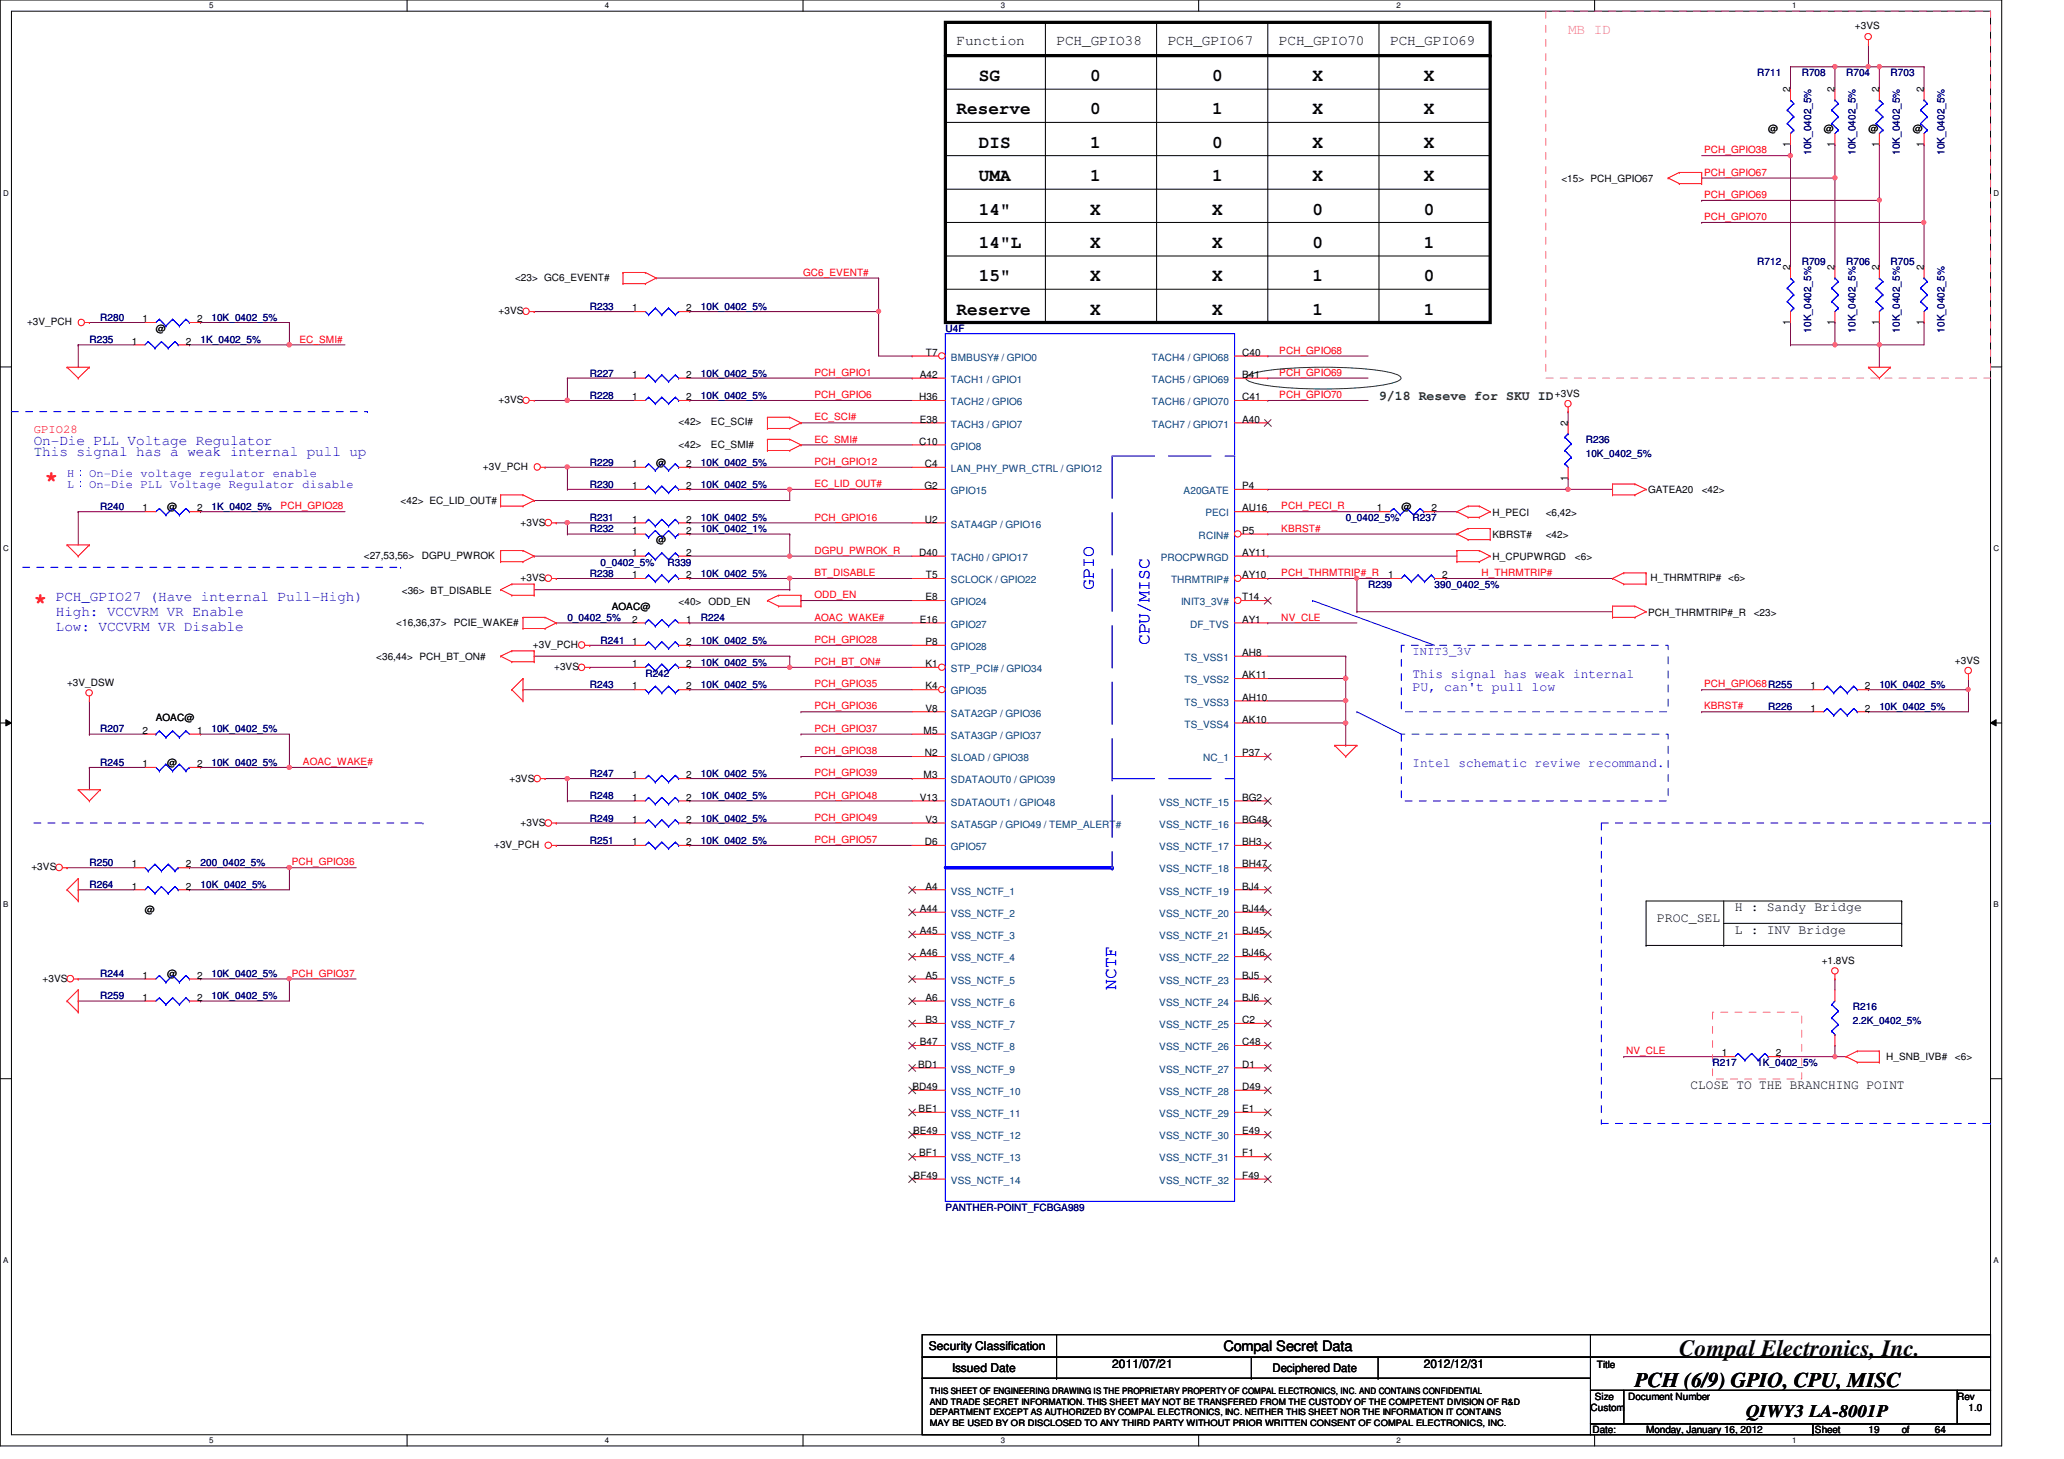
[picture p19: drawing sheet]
<svg xmlns="http://www.w3.org/2000/svg" width="297mm" height="210mm" viewBox="0 0 297 210" stroke-linecap="round" stroke-linejoin="round" font-family="sans-serif">
<defs><g id="words">
<text font-size="3.3" x="241.7" y="195.1">Compal Electronics, Inc.</text>
<g font-size="3.2" fill="#f00">
<text x="6.4" y="69.8">*</text>
<text x="4.9" y="87.5">*</text>
</g>
<text font-size="3" x="235.3" y="199.6">PCH (6/9) GPIO, CPU, MISC</text>
<g font-size="2.5">
<text x="140.9" y="11.7">SG</text>
<text x="156.9" y="11.7">0</text>
<text x="174.5" y="11.7">0</text>
<text x="188.9" y="11.7">X</text>
<text x="204.9" y="11.7">X</text>
<text x="137.7" y="16.5">Reserve</text>
<text x="156.9" y="16.5">0</text>
<text x="174.5" y="16.5">1</text>
<text x="188.9" y="16.5">X</text>
<text x="204.9" y="16.5">X</text>
<text x="140.9" y="21.3">DIS</text>
<text x="156.9" y="21.3">1</text>
<text x="174.5" y="21.3">0</text>
<text x="188.9" y="21.3">X</text>
<text x="204.9" y="21.3">X</text>
<text x="140.9" y="26.1">UMA</text>
<text x="156.9" y="26.1">1</text>
<text x="174.5" y="26.1">1</text>
<text x="188.9" y="26.1">X</text>
<text x="204.9" y="26.1">X</text>
<text x="140.9" y="30.9">14&quot;</text>
<text x="140.9" y="35.7">14&quot;L</text>
<text x="156.9" y="30.9">X</text>
<text x="156.9" y="35.7">X</text>
<text x="174.5" y="30.9">X</text>
<text x="174.5" y="35.7">X</text>
<text x="188.9" y="30.9">0</text>
<text x="188.9" y="35.7">0</text>
<text x="204.9" y="30.9">0</text>
<text x="204.9" y="35.7">1</text>
<text x="140.9" y="40.5">15&quot;</text>
<text x="156.9" y="40.5">X</text>
<text x="174.5" y="40.5">X</text>
<text x="188.9" y="40.5">1</text>
<text x="204.9" y="40.5">0</text>
<text x="137.7" y="45.3">Reserve</text>
<text x="156.9" y="45.3">X</text>
<text x="174.5" y="45.3">X</text>
<text x="188.9" y="45.3">1</text>
<text x="204.9" y="45.3">1</text>
<text x="251.3" y="203.9">QIWY3 LA-8001P</text>
</g>
<g font-size="2.5" fill="#00f">
<text x="157.4" y="84.8" transform="rotate(-90 157.4 84.8)">GPIO</text>
<text x="165.4" y="92.8" transform="rotate(-90 165.4 92.8)">CPU/MISC</text>
<text x="160.6" y="142.4" transform="rotate(-90 160.6 142.4)">NCTF</text>
</g>
<text font-size="2.1" fill="#f0f" x="225.7" y="4.8">MB ID</text>
<g font-size="2.1">
<text x="137.7" y="6.4">Function</text>
<text x="152.1" y="6.4">PCH_GPIO38</text>
<text x="168.1" y="6.4">PCH_GPIO67</text>
<text x="184.1" y="6.4">PCH_GPIO70</text>
<text x="200.1" y="6.4">PCH_GPIO69</text>
<text x="176.1" y="194.4">Compal Secret Data</text>
</g>
<g font-size="2.1" fill="#00f">
<text x="4.9" y="65.6">This signal has a weak internal pull up</text>
<text x="4.9" y="64">On-Die PLL Voltage Regulator</text>
<text x="8" y="86.4">PCH_GPIO27 (Have internal Pull-High)</text>
<text x="8" y="88.6">High: VCCVRM VR Enable</text>
<text x="8" y="90.8">Low: VCCVRM VR Disable</text>
</g>
<text font-size="1.9" fill="#008000" x="198.5" y="57.6">9/18 Reseve for SKU ID</text>
<g font-size="1.9" fill="#00f">
<text x="203.3" y="97.5">This signal has weak internal</text>
<text x="203.3" y="99.5">PU, can't pull low</text>
<text x="203.3" y="110.3">Intel schematic reviwe recommand.</text>
</g>
<g font-size="1.9">
<text x="249.7" y="131.1">H : Sandy Bridge</text>
<text x="238.5" y="132.7">PROC_SEL</text>
<text x="249.7" y="134.3">L : INV Bridge</text>
<text x="243.3" y="156.7">CLOSE TO THE BRANCHING POINT</text>
</g>
<text font-size="1.7" fill="#f00" x="4.9" y="62.2">GPIO28</text>
<g font-size="1.7" fill="#00f">
<text x="9.6" y="70.2">L：On-Die PLL Voltage Regulator disable</text>
<text x="9.6" y="68.6">H：On-Die voltage regulator enable</text>
<text x="203.3" y="94.2">INIT3_3V</text>
</g>
<g font-size="1.7">
<text x="133.7" y="194.3">Security Classification</text>
<text x="137" y="197.3">Issued Date</text>
<text x="160.1" y="196.8">2011/07/21</text>
<text x="183.1" y="197.4">Deciphered Date</text>
<text x="204.9" y="196.8">2012/12/31</text>
</g>
<g font-size="1.4">
<text x="267" y="4.2">+3VS</text>
<text x="257.6" y="13.3" transform="rotate(-90 257.6 13.3)">2</text>
<text x="264" y="13.3" transform="rotate(-90 264 13.3)">2</text>
<text x="270.4" y="13.3" transform="rotate(-90 270.4 13.3)">2</text>
<text x="276.9" y="13.3" transform="rotate(-90 276.9 13.3)">2</text>
<text x="254.5" y="19">@</text>
<text x="257.6" y="21.1" transform="rotate(-90 257.6 21.1)">1</text>
<text x="262.5" y="19">@</text>
<text x="264" y="21.1" transform="rotate(-90 264 21.1)">1</text>
<text x="268.9" y="19">@</text>
<text x="270.4" y="21.1" transform="rotate(-90 270.4 21.1)">1</text>
<text x="275.3" y="19">@</text>
<text x="276.9" y="21.1" transform="rotate(-90 276.9 21.1)">1</text>
<text x="224.7" y="26.2">&lt;15&gt; PCH_GPIO67</text>
<text x="74.1" y="40.4">&lt;23&gt; GC6_EVENT#</text>
<text x="257.6" y="38.9" transform="rotate(-90 257.6 38.9)">2</text>
<text x="264" y="38.9" transform="rotate(-90 264 38.9)">2</text>
<text x="270.4" y="38.9" transform="rotate(-90 270.4 38.9)">2</text>
<text x="276.9" y="38.9" transform="rotate(-90 276.9 38.9)">2</text>
<text x="3.9" y="46.8">+3V_PCH</text>
<text x="20.5" y="46.4">1</text>
<text x="22.4" y="47.8">@</text>
<text x="28.4" y="46.4">2</text>
<text x="71.8" y="45.2">+3VS</text>
<text x="91" y="44.8">1</text>
<text x="98.8" y="44.8">2</text>
<text x="257.6" y="46.7" transform="rotate(-90 257.6 46.7)">1</text>
<text x="264" y="46.7" transform="rotate(-90 264 46.7)">1</text>
<text x="270.4" y="46.7" transform="rotate(-90 270.4 46.7)">1</text>
<text x="276.9" y="46.7" transform="rotate(-90 276.9 46.7)">1</text>
<text x="19" y="49.6">1</text>
<text x="26.8" y="49.6">2</text>
<text x="133.3" y="51.2">T7</text>
<text x="178.8" y="51.2">C40</text>
<text x="71.8" y="58">+3VS</text>
<text x="91" y="54.4">1</text>
<text x="91" y="57.6">1</text>
<text x="98.8" y="54.4">2</text>
<text x="98.8" y="57.6">2</text>
<text x="132.3" y="57.6">H36</text>
<text x="132.4" y="54.4">A42</text>
<text x="178.8" y="57.6">C41</text>
<text x="178.8" y="54.4">B41</text>
<text x="223.8" y="57.1">+3VS</text>
<text x="97.7" y="61.2">&lt;42&gt;</text>
<text x="97.7" y="64.4">&lt;42&gt;</text>
<text x="102.3" y="61.2">EC_SCI#</text>
<text x="102.3" y="64.4">EC_SMI#</text>
<text x="132.3" y="64">C10</text>
<text x="132.4" y="60.8">E38</text>
<text x="178.8" y="60.8">A40</text>
<text x="225.6" y="61.3" transform="rotate(-90 225.6 61.3)">2</text>
<text x="69.5" y="67.6">+3V_PCH</text>
<text x="91" y="70.4">1</text>
<text x="91" y="67.2">1</text>
<text x="94.4" y="67">@</text>
<text x="98.8" y="70.4">2</text>
<text x="98.8" y="67.2">2</text>
<text x="133.1" y="70.4">G2</text>
<text x="133.1" y="67.2">C4</text>
<text x="178.8" y="70.4">P4</text>
<text x="225.6" y="69.1" transform="rotate(-90 225.6 69.1)">1</text>
<text x="237.2" y="71">GATEA20</text>
<text x="244.9" y="71">&lt;42&gt;</text>
<text x="20.5" y="73.6">1</text>
<text x="24" y="73.4">@</text>
<text x="28.4" y="73.6">2</text>
<text x="57.7" y="72.6">&lt;42&gt; EC_LID_OUT#</text>
<text x="74.9" y="75.6">+3VS</text>
<text x="91" y="76.8">1</text>
<text x="91" y="75.2">1</text>
<text x="98.8" y="76.8">2</text>
<text x="98.8" y="75.2">2</text>
<text x="133.1" y="75.2">U2</text>
<text x="178.8" y="76.8">P5</text>
<text x="178.8" y="73.6">AU16</text>
<text x="198.2" y="73.6">1</text>
<text x="201.7" y="73.4">@</text>
<text x="206" y="73.6">2</text>
<text x="214.8" y="74.2">H_PECI</text>
<text x="214.8" y="77.4">KBRST#</text>
<text x="222.5" y="74.2">&lt;6,42&gt;</text>
<text x="222.5" y="77.4">&lt;42&gt;</text>
<text x="52.4" y="80.4">&lt;27,53,56&gt;</text>
<text x="60.7" y="80.4">DGPU_PWROK</text>
<text x="74.9" y="83.6">+3VS</text>
<text x="91" y="83.2">1</text>
<text x="91" y="80">1</text>
<text x="94.4" y="78.2">@</text>
<text x="98.8" y="83.2">2</text>
<text x="98.8" y="80">2</text>
<text x="132.3" y="80">D40</text>
<text x="133.3" y="83.2">T5</text>
<text x="178.8" y="80">AY11</text>
<text x="178.8" y="83.2">AY10</text>
<text x="199.8" y="83.2">1</text>
<text x="207.6" y="83.2">2</text>
<text x="214.8" y="80.6">H_CPUPWRGD</text>
<text x="226.6" y="80.6">&lt;6&gt;</text>
<text x="237.5" y="83.6">H_THRMTRIP# &lt;6&gt;</text>
<text x="57.8" y="85.4">&lt;36&gt; BT_DISABLE</text>
<text x="88" y="87.8">AOAC@</text>
<text x="91" y="89.6">2</text>
<text x="97.7" y="87">&lt;40&gt;</text>
<text x="98.8" y="89.6">1</text>
<text x="102" y="87">ODD_EN</text>
<text x="132.4" y="89.6">E16</text>
<text x="133.2" y="86.4">E8</text>
<text x="178.8" y="86.4">T14</text>
<text x="178.8" y="89.6">AY1</text>
<text x="237.2" y="88.6">PCH_THRMTRIP#_R</text>
<text x="252.4" y="88.6">&lt;23&gt;</text>
<text x="54.1" y="95">&lt;36,44&gt; PCH_BT_ON#</text>
<text x="57" y="90">&lt;16,36,37&gt;</text>
<text x="65.3" y="90">PCIE_WAKE#</text>
<text x="76.7" y="93.2">+3V_PCH</text>
<text x="91" y="96">1</text>
<text x="91" y="92.8">1</text>
<text x="98.8" y="96">2</text>
<text x="98.8" y="92.8">2</text>
<text x="133.2" y="92.8">P8</text>
<text x="133.2" y="96">K1</text>
<text x="178.8" y="94.4">AH8</text>
<text x="281.3" y="95.5">+3VS</text>
<text x="9.6" y="98.6">+3V_DSW</text>
<text x="79.8" y="96.4">+3VS</text>
<text x="91" y="99.2">1</text>
<text x="98.8" y="99.2">2</text>
<text x="133.2" y="99.2">K4</text>
<text x="178.8" y="100.8">AH10</text>
<text x="178.8" y="97.6">AK11</text>
<text x="260.6" y="99.2">1</text>
<text x="268.4" y="99.2">2</text>
<text x="20.5" y="105.6">2</text>
<text x="22.4" y="103.8">AOAC@</text>
<text x="28.4" y="105.6">1</text>
<text x="132.9" y="105.6">M5</text>
<text x="133.2" y="102.4">V8</text>
<text x="178.8" y="104">AK10</text>
<text x="260.6" y="102.4">1</text>
<text x="268.4" y="102.4">2</text>
<text x="20.5" y="110.4">1</text>
<text x="24" y="110.2">@</text>
<text x="28.4" y="110.4">2</text>
<text x="73.3" y="112.4">+3VS</text>
<text x="91" y="112">1</text>
<text x="98.8" y="112">2</text>
<text x="132.9" y="112">M3</text>
<text x="133.1" y="108.8">N2</text>
<text x="178.8" y="108.8">P37</text>
<text x="74.9" y="118.8">+3VS</text>
<text x="91" y="115.2">1</text>
<text x="91" y="118.4">1</text>
<text x="98.8" y="115.2">2</text>
<text x="98.8" y="118.4">2</text>
<text x="132.4" y="115.2">V13</text>
<text x="133.2" y="118.4">V3</text>
<text x="178.8" y="115.2">BG2</text>
<text x="178.8" y="118.4">BG48</text>
<text x="4.5" y="125.2">+3VS</text>
<text x="19" y="124.8">1</text>
<text x="26.8" y="124.8">2</text>
<text x="71.1" y="122">+3V_PCH</text>
<text x="91" y="121.6">1</text>
<text x="98.8" y="121.6">2</text>
<text x="133.1" y="121.6">D6</text>
<text x="178.8" y="121.6">BH3</text>
<text x="178.8" y="124.8">BH47</text>
<text x="19" y="128">1</text>
<text x="20.9" y="131.3">@</text>
<text x="26.8" y="128">2</text>
<text x="132.4" y="131.2">A44</text>
<text x="133.2" y="128">A4</text>
<text x="178.8" y="128">BJ4</text>
<text x="178.8" y="131.2">BJ44</text>
<text x="132.4" y="134.4">A45</text>
<text x="132.4" y="137.6">A46</text>
<text x="178.8" y="134.4">BJ45</text>
<text x="178.8" y="137.6">BJ46</text>
<text x="6.1" y="141.2">+3VS</text>
<text x="20.5" y="144">1</text>
<text x="20.5" y="140.8">1</text>
<text x="24" y="140.6">@</text>
<text x="28.4" y="144">2</text>
<text x="28.4" y="140.8">2</text>
<text x="133.2" y="140.8">A5</text>
<text x="133.2" y="144">A6</text>
<text x="178.8" y="140.8">BJ5</text>
<text x="178.8" y="144">BJ6</text>
<text x="262.2" y="138.6">+1.8VS</text>
<text x="133.2" y="147.2">B3</text>
<text x="178.8" y="147.2">C2</text>
<text x="132.1" y="153.6">BD1</text>
<text x="132.4" y="150.4">B47</text>
<text x="178.8" y="150.4">C48</text>
<text x="178.8" y="153.6">D1</text>
<text x="247.8" y="152">1</text>
<text x="255.6" y="152">2</text>
<text x="271.4" y="152.4">H_SNB_IVB#</text>
<text x="281.3" y="152.4">&lt;6&gt;</text>
<text x="131.3" y="156.8">BD49</text>
<text x="132.2" y="160">BE1</text>
<text x="178.8" y="156.8">D49</text>
<text x="178.8" y="160">E1</text>
<text x="131.4" y="163.2">BE49</text>
<text x="132.3" y="166.4">BF1</text>
<text x="178.8" y="163.2">E49</text>
<text x="178.8" y="166.4">F1</text>
<text x="131.5" y="169.6">BF49</text>
<text x="178.8" y="169.6">F49</text>
<text x="229.8" y="196.8">Title</text>
<text x="228.9" y="203">Custom</text>
<text x="229.5" y="201.4">Size</text>
<text x="234.3" y="201.4">Document Number</text>
<text x="281.7" y="201.4">Rev</text>
<text x="283.3" y="203">1.0</text>
<text x="229.2" y="206.2">Date:</text>
<text x="236.9" y="206.2">Monday, January 16, 2012</text>
<text x="261.2" y="206.2">Sheet</text>
<text x="268.9" y="206.2">19</text>
<text x="273.7" y="206.2">of</text>
<text x="278.5" y="206.2">64</text>
</g>
<g font-size="1.4" fill="#000080">
<text x="252.9" y="11">R711</text>
<text x="259.3" y="11">R708</text>
<text x="265.7" y="11">R704</text>
<text x="272.1" y="11">R703</text>
<text x="260.6" y="22.3" transform="rotate(-90 260.6 22.3)">10K_0402_5%</text>
<text x="267" y="22.3" transform="rotate(-90 267 22.3)">10K_0402_5%</text>
<text x="273.4" y="22.3" transform="rotate(-90 273.4 22.3)">10K_0402_5%</text>
<text x="279.8" y="22.3" transform="rotate(-90 279.8 22.3)">10K_0402_5%</text>
<text x="252.9" y="38.2">R712</text>
<text x="259.3" y="38.2">R709</text>
<text x="265.7" y="38.2">R706</text>
<text x="272.1" y="38.2">R705</text>
<text x="14.4" y="46.2">R280</text>
<text x="30.4" y="46.2">10K_0402_5%</text>
<text x="84.9" y="44.6">R233</text>
<text x="100.9" y="44.6">10K_0402_5%</text>
<text x="136.1" y="47.8">U4F</text>
<text x="260.6" y="47.8" transform="rotate(-90 260.6 47.8)">10K_0402_5%</text>
<text x="267" y="47.8" transform="rotate(-90 267 47.8)">10K_0402_5%</text>
<text x="273.4" y="47.8" transform="rotate(-90 273.4 47.8)">10K_0402_5%</text>
<text x="279.8" y="47.8" transform="rotate(-90 279.8 47.8)">10K_0402_5%</text>
<text x="12.9" y="49.4">R235</text>
<text x="28.9" y="49.4">1K_0402_5%</text>
<text x="84.9" y="54.2">R227</text>
<text x="84.9" y="57.4">R228</text>
<text x="100.9" y="54.2">10K_0402_5%</text>
<text x="100.9" y="57.4">10K_0402_5%</text>
<text x="228.2" y="63.8">R236</text>
<text x="228.2" y="65.7">10K_0402_5%</text>
<text x="84.9" y="70.2">R230</text>
<text x="84.9" y="67">R229</text>
<text x="100.9" y="70.2">10K_0402_5%</text>
<text x="100.9" y="67">10K_0402_5%</text>
<text x="14.4" y="73.4">R240</text>
<text x="30.4" y="73.4">1K_0402_5%</text>
<text x="84.9" y="76.6">R232</text>
<text x="84.9" y="75">R231</text>
<text x="100.9" y="76.6">10K_0402_1%</text>
<text x="100.9" y="75">10K_0402_5%</text>
<text x="193.7" y="75">0_0402_5%</text>
<text x="203.3" y="75">R237</text>
<text x="84.9" y="83">R238</text>
<text x="86.4" y="81.4">0_0402_5%</text>
<text x="96.1" y="81.4">R339</text>
<text x="100.9" y="83">10K_0402_5%</text>
<text x="81.7" y="89.4">0_0402_5%</text>
<text x="100.9" y="89.4">R224</text>
<text x="196.9" y="84.6">R239</text>
<text x="206.5" y="84.6">390_0402_5%</text>
<text x="86.4" y="92.6">R241</text>
<text x="100.9" y="95.8">10K_0402_5%</text>
<text x="100.9" y="92.6">10K_0402_5%</text>
<text x="84.9" y="99">R243</text>
<text x="92.9" y="97.4">R242</text>
<text x="100.9" y="99">10K_0402_5%</text>
<text x="270.5" y="99">10K_0402_5%</text>
<text x="14.4" y="105.4">R207</text>
<text x="30.4" y="105.4">10K_0402_5%</text>
<text x="254.5" y="102.2">R226</text>
<text x="270.5" y="102.2">10K_0402_5%</text>
<text x="14.4" y="110.2">R245</text>
<text x="30.4" y="110.2">10K_0402_5%</text>
<text x="84.9" y="111.8">R247</text>
<text x="100.9" y="111.8">10K_0402_5%</text>
<text x="84.9" y="115">R248</text>
<text x="84.9" y="118.2">R249</text>
<text x="100.9" y="115">10K_0402_5%</text>
<text x="100.9" y="118.2">10K_0402_5%</text>
<text x="12.9" y="124.6">R250</text>
<text x="28.9" y="124.6">200_0402_5%</text>
<text x="84.9" y="121.4">R251</text>
<text x="100.9" y="121.4">10K_0402_5%</text>
<text x="12.9" y="127.8">R264</text>
<text x="28.9" y="127.8">10K_0402_5%</text>
<text x="14.4" y="143.8">R259</text>
<text x="14.4" y="140.6">R244</text>
<text x="30.4" y="143.8">10K_0402_5%</text>
<text x="30.4" y="140.6">10K_0402_5%</text>
<text x="266.7" y="145.4">R216</text>
<text x="266.7" y="147.3">2.2K_0402_5%</text>
<text x="246.5" y="153.4">R217</text>
<text x="252.9" y="153.4">1K_0402_5%</text>
<text x="136.1" y="174.2">PANTHER-POINT_FCBGA989</text>
</g>
<g font-size="1.4" fill="#f00">
<text x="245.2" y="22.1">PCH_GPIO38</text>
<text x="245.2" y="25.3">PCH_GPIO67</text>
<text x="245.2" y="28.5">PCH_GPIO69</text>
<text x="245.2" y="31.7">PCH_GPIO70</text>
<text x="115.6" y="39.7">GC6_EVENT#</text>
<text x="43.1" y="49.3">EC_SMI#</text>
<text x="184.1" y="50.9">PCH_GPIO68</text>
<text x="117.2" y="57.3">PCH_GPIO6</text>
<text x="117.2" y="54.1">PCH_GPIO1</text>
<text x="184.1" y="57.3">PCH_GPIO70</text>
<text x="184.1" y="54.1">PCH_GPIO69</text>
<text x="117.2" y="60.5">EC_SCI#</text>
<text x="117.2" y="63.7">EC_SMI#</text>
<text x="117.2" y="70.1">EC_LID_OUT#</text>
<text x="117.2" y="66.9">PCH_GPIO12</text>
<text x="40.4" y="73.3">PCH_GPIO28</text>
<text x="117.2" y="74.9">PCH_GPIO16</text>
<text x="184.4" y="73.3">PCH_PECI_R</text>
<text x="184.4" y="76.5">KBRST#</text>
<text x="117.2" y="79.7">DGPU_PWROK_R</text>
<text x="117.2" y="82.9">BT_DISABLE</text>
<text x="184.4" y="82.9">PCH_THRMTRIP#_R</text>
<text x="213.2" y="82.9">H_THRMTRIP#</text>
<text x="117.2" y="86.1">ODD_EN</text>
<text x="117.2" y="89.3">AOAC_WAKE#</text>
<text x="184.4" y="89.3">NV_CLE</text>
<text x="117.2" y="95.7">PCH_BT_ON#</text>
<text x="117.2" y="92.5">PCH_GPIO28</text>
<text x="117.2" y="98.9">PCH_GPIO35</text>
<text x="245.2" y="98.9">PCH_GPIO68R255</text>
<text x="117.2" y="102.1">PCH_GPIO36</text>
<text x="117.2" y="105.3">PCH_GPIO37</text>
<text x="245.2" y="102.1">KBRST#</text>
<text x="43.6" y="110.1">AOAC_WAKE#</text>
<text x="117.2" y="108.5">PCH_GPIO38</text>
<text x="117.2" y="111.7">PCH_GPIO39</text>
<text x="117.2" y="118.1">PCH_GPIO49</text>
<text x="117.2" y="114.9">PCH_GPIO48</text>
<text x="42" y="124.5">PCH_GPIO36</text>
<text x="117.2" y="121.3">PCH_GPIO57</text>
<text x="42" y="140.5">PCH_GPIO37</text>
<text x="234" y="151.7">NV_CLE</text>
</g>
<g font-size="1.4" fill="#004080">
<text x="136.9" y="51.9">BMBUSY# / GPIO0</text>
<text x="165.8" y="51.9">TACH4 / GPIO68</text>
<text x="136.9" y="58.3">TACH2 / GPIO6</text>
<text x="136.9" y="55.1">TACH1 / GPIO1</text>
<text x="165.8" y="58.3">TACH6 / GPIO70</text>
<text x="165.8" y="55.1">TACH5 / GPIO69</text>
<text x="136.9" y="61.5">TACH3 / GPIO7</text>
<text x="136.9" y="64.7">GPIO8</text>
<text x="165.8" y="61.5">TACH7 / GPIO71</text>
<text x="136.9" y="67.9">LAN_PHY_PWR_CTRL / GPIO12</text>
<text x="136.9" y="71.1">GPIO15</text>
<text x="170.3" y="71.1">A20GATE</text>
<text x="136.9" y="75.9">SATA4GP / GPIO16</text>
<text x="172.5" y="77.5">RCIN#</text>
<text x="173.5" y="74.3">PECI</text>
<text x="136.9" y="80.7">TACH0 / GPIO17</text>
<text x="136.9" y="83.9">SCLOCK / GPIO22</text>
<text x="167" y="80.7">PROCPWRGD</text>
<text x="168.5" y="83.9">THRMTRIP#</text>
<text x="136.9" y="87.1">GPIO24</text>
<text x="170" y="87.1">INIT3_3V#</text>
<text x="136.9" y="90.3">GPIO27</text>
<text x="136.9" y="93.5">GPIO28</text>
<text x="170.5" y="95.1">TS_VSS1</text>
<text x="171.3" y="90.3">DF_TVS</text>
<text x="136.9" y="96.7">STP_PCI# / GPIO34</text>
<text x="136.9" y="99.9">GPIO35</text>
<text x="170.5" y="101.5">TS_VSS3</text>
<text x="170.5" y="98.3">TS_VSS2</text>
<text x="136.9" y="106.3">SATA3GP / GPIO37</text>
<text x="136.9" y="103.1">SATA2GP / GPIO36</text>
<text x="170.5" y="104.7">TS_VSS4</text>
<text x="136.9" y="109.5">SLOAD / GPIO38</text>
<text x="136.9" y="112.7">SDATAOUT0 / GPIO39</text>
<text x="173.1" y="109.5">NC_1</text>
<text x="136.9" y="119.1">SATA5GP / GPIO49 / TEMP_ALERT#</text>
<text x="136.9" y="115.9">SDATAOUT1 / GPIO48</text>
<text x="166.8" y="115.9">VSS_NCTF_15</text>
<text x="166.8" y="119.1">VSS_NCTF_16</text>
<text x="136.9" y="122.3">GPIO57</text>
<text x="166.8" y="122.3">VSS_NCTF_17</text>
<text x="166.8" y="125.5">VSS_NCTF_18</text>
<text x="136.9" y="128.7">VSS_NCTF_1</text>
<text x="136.9" y="131.9">VSS_NCTF_2</text>
<text x="166.8" y="128.7">VSS_NCTF_19</text>
<text x="166.8" y="131.9">VSS_NCTF_20</text>
<text x="136.9" y="135.1">VSS_NCTF_3</text>
<text x="166.8" y="135.1">VSS_NCTF_21</text>
<text x="136.9" y="138.3">VSS_NCTF_4</text>
<text x="136.9" y="141.5">VSS_NCTF_5</text>
<text x="166.8" y="138.3">VSS_NCTF_22</text>
<text x="166.8" y="141.5">VSS_NCTF_23</text>
<text x="136.9" y="144.7">VSS_NCTF_6</text>
<text x="136.9" y="147.9">VSS_NCTF_7</text>
<text x="166.8" y="144.7">VSS_NCTF_24</text>
<text x="166.8" y="147.9">VSS_NCTF_25</text>
<text x="136.9" y="151.1">VSS_NCTF_8</text>
<text x="136.9" y="154.3">VSS_NCTF_9</text>
<text x="166.8" y="151.1">VSS_NCTF_26</text>
<text x="166.8" y="154.3">VSS_NCTF_27</text>
<text x="136.9" y="157.5">VSS_NCTF_10</text>
<text x="136.9" y="160.7">VSS_NCTF_11</text>
<text x="166.8" y="157.5">VSS_NCTF_28</text>
<text x="166.8" y="160.7">VSS_NCTF_29</text>
<text x="136.9" y="163.9">VSS_NCTF_12</text>
<text x="136.9" y="167.1">VSS_NCTF_13</text>
<text x="166.8" y="163.9">VSS_NCTF_30</text>
<text x="166.8" y="167.1">VSS_NCTF_31</text>
<text x="136.9" y="170.3">VSS_NCTF_14</text>
<text x="166.8" y="170.3">VSS_NCTF_32</text>
</g>
<g font-size="1.3">
<text x="133.8" y="203.6">DEPARTMENT EXCEPT AS AUTHORIZED BY COMPAL ELECTRONICS, INC. NEITHER THIS SHEET NOR THE INFORMATION IT CONTAINS</text>
<text x="133.8" y="200.6">THIS SHEET OF ENGINEERING DRAWING IS THE PROPRIETARY PROPERTY OF COMPAL ELECTRONICS, INC. AND CONTAINS CONFIDENTIAL</text>
<text x="133.8" y="202.1">AND TRADE SECRET INFORMATION. THIS SHEET MAY NOT BE TRANSFERED FROM THE CUSTODY OF THE COMPETENT DIVISION OF R&amp;D</text>
<text x="133.8" y="205.1">MAY BE USED BY OR DISCLOSED TO ANY THIRD PARTY WITHOUT PRIOR WRITTEN CONSENT OF COMPAL ELECTRONICS, INC.</text>
</g>
<g font-size="1.1">
<text x="30.1" y="1.1">5</text>
<text x="87" y="1.1">4</text>
<text x="144" y="1.1">3</text>
<text x="201" y="1.1">2</text>
<text x="257.9" y="1.1">1</text>
<text x=".5" y="28.2">D</text>
<text x="286.9" y="28.2">D</text>
<text x=".5" y="79.3">C</text>
<text x="286.9" y="79.3">C</text>
<text x=".5" y="130.6">B</text>
<text x="286.9" y="130.6">B</text>
<text x=".5" y="181.7">A</text>
<text x="286.9" y="181.7">A</text>
<text x="30.1" y="207.6">5</text>
<text x="87" y="207.6">4</text>
<text x="144" y="207.6">3</text>
<text x="201" y="207.6">2</text>
<text x="257.9" y="207.6">1</text>
</g>
</g></defs>
<path d="M0 0h288.1v208h-288.1zM1.6 1.6h284.9v204.8h-284.9z" fill="none" stroke="#000" stroke-width=".14"/>
<g fill="#fff">
<path d="M30.1 .2h.6v1.2h-.6z"/>
<path d="M30.1 206.6h.6v1.2h-.6z"/>
</g>
<path d="M58.6 0v1.6M58.6 206.4v1.6" fill="none" stroke="#000" stroke-width=".14"/>
<g fill="#fff">
<path d="M87 .2h.6v1.2h-.6z"/>
<path d="M87 206.6h.6v1.2h-.6z"/>
</g>
<path d="M115.6 0v1.6M115.6 206.4v1.6" fill="none" stroke="#000" stroke-width=".14"/>
<g fill="#fff">
<path d="M144 .2h.6v1.2h-.6z"/>
<path d="M144 206.6h.6v1.2h-.6z"/>
</g>
<path d="M172.5 0v1.6M172.5 206.4v1.6" fill="none" stroke="#000" stroke-width=".14"/>
<g fill="#fff">
<path d="M201 .2h.5v1.2h-.5z"/>
<path d="M201 206.6h.5v1.2h-.5z"/>
</g>
<path d="M229.5 0v1.6M229.5 206.4v1.6" fill="none" stroke="#000" stroke-width=".14"/>
<g fill="#fff">
<path d="M257.9 .2h.6v1.2h-.6z"/>
<path d="M257.9 206.6h.6v1.2h-.6z"/>
<path d="M.5 27.2h.7v1.2h-.7z"/>
<path d="M286.9 27.2h.8v1.2h-.8z"/>
<path d="M.5 78.4h.7v1.1h-.7z"/>
<path d="M286.9 78.4h.8v1.1h-.8z"/>
</g>
<path d="M0 52.8h1.6M286.5 52.8h1.6" fill="none" stroke="#000" stroke-width=".14"/>
<g fill="#fff">
<path d="M.5 129.6h.7v1.2h-.7z"/>
<path d="M286.9 129.6h.7v1.2h-.7z"/>
</g>
<path d="M0 104h1.6M.8 103.5l.8 .5-.8 .4zM286.5 104l.8-.5v.9zM286.5 104h1.6" fill="none" stroke="#000" stroke-width=".14"/>
<path d="M.8 103.5l.8 .5-.8 .4zM286.5 104l.8-.5v.9z" fill="#000"/>
<g fill="#fff">
<path d="M.5 180.8h.7v1.1h-.7z"/>
<path d="M286.9 180.8h.7v1.1h-.7z"/>
</g>
<path d="M0 155.2h1.6M286.5 155.2h1.6" fill="none" stroke="#000" stroke-width=".14"/>
<path d="M11.3 73.6h.1M11.3 73.6v4.8M11.3 73.6h9.6M28.9 73.6h.1M28.9 73.6h20.8M12.9 110.4h.1M12.9 110.4v3.2M12.9 110.4h8M41.7 110.4h.1M41.7 110.4h11.2" fill="none" stroke="#800040" stroke-width=".14"/>
<circle cx="41.6" cy="110.4" r=".31" fill="#f0f"/>
<circle cx="41.6" cy="110.4" r=".31" fill="none" stroke="#f0f" stroke-width=".14"/>
<path d="M11.3 49.6h.1M11.3 49.6v3.2M41.7 49.6h.1M41.7 49.6h8" fill="none" stroke="#800040" stroke-width=".14"/>
<circle cx="41.6" cy="49.6" r=".32" fill="#f0f"/>
<circle cx="41.6" cy="49.6" r=".32" fill="none" stroke="#f0f" stroke-width=".14"/>
<path d="M11.3 49.6h.1M11.3 49.6h8M9.6 124.8h.1M9.6 124.8h9.7M41.7 124.8h.1M41.7 124.8h9.6" fill="none" stroke="#800040" stroke-width=".14"/>
<circle cx="41.6" cy="124.8" r=".31" fill="#f0f"/>
<circle cx="41.6" cy="124.8" r=".31" fill="none" stroke="#f0f" stroke-width=".14"/>
<path d="M264.1 9.6h.1M264.1 9.6h4.8" fill="none" stroke="#800040" stroke-width=".14"/>
<circle cx="268.8" cy="9.6" r=".31" fill="#f0f"/>
<circle cx="268.8" cy="9.6" r=".31" fill="none" stroke="#f0f" stroke-width=".14"/>
<circle cx="264.1" cy="9.6" r=".31" fill="#f0f"/>
<circle cx="264.1" cy="9.6" r=".31" fill="none" stroke="#f0f" stroke-width=".14"/>
<path d="M276.9 9.6h.1M276.9 9.6v3.2M270.5 49.6h.1M270.5 49.6h6.4" fill="none" stroke="#800040" stroke-width=".14"/>
<circle cx="270.5" cy="49.6" r=".31" fill="#f0f"/>
<circle cx="270.5" cy="49.6" r=".31" fill="none" stroke="#f0f" stroke-width=".14"/>
<g fill="none" stroke="#800040" stroke-width=".14">
<path d="M12.9 46.4h.1M12.9 46.4h8M27.3 49.6h.1M28.9 46.4h.1M28.9 46.4h12.8M41.7 46.4h.1M41.7 46.4v3.2h-14.4M78.4 67.2h.1M78.4 67.2h3.3M76.9 84.8h36.8M113.7 84.8h.1M113.7 83.2h.1"/>
<path d="M113.7 96h.1M113.7 83.2v1.6M113.7 96h17.6M182.5 83.2h.1M182.5 83.2h12.8v4.8M195.3 88h.1M195.3 88h36.8M232.1 88h.1M99.3 118.4h.1M99.3 118.4h32M11.3 128h.1M11.3 128h8"/>
<path d="M27.3 128h.1M27.3 124.8h.1M27.3 124.8h14.4M41.7 124.8h.1M41.7 124.8v3.2h-14.4"/>
</g>
<circle cx="113.6" cy="96" r=".31" fill="#f0f"/>
<circle cx="113.6" cy="96" r=".31" fill="none" stroke="#f0f" stroke-width=".14"/>
<g fill="none" stroke="#800040" stroke-width=".14">
<path d="M76.9 57.6h4.8M81.7 57.6h.1M99.3 57.6h.1M99.3 44.8h.1M99.3 57.6h32M99.3 44.8h27.1M126.4 44.8h.1M126.4 44.8v6.4h4.9M131.3 51.2h.1M81.7 70.4h.1M81.7 67.2h.1M81.7 70.4h9.6"/>
<path d="M81.7 67.2v3.2M113.7 76.8h.1M113.7 76.8v3.2M76.9 80h.1M76.9 80h14.4M99.3 83.2h.1M99.3 83.2h14.4M113.7 80h.1M113.7 80h17.6M115.3 86.4h.1M115.3 86.4h16M115.3 102.4h.1"/>
<path d="M115.3 102.4h16"/>
</g>
<circle cx="126.4" cy="44.8" r=".3" fill="#f0f"/>
<circle cx="126.4" cy="44.8" r=".3" fill="none" stroke="#f0f" stroke-width=".14"/>
<path d="M99.3 80h14.4M113.7 80h.1" fill="none" stroke="#800040" stroke-width=".14"/>
<circle cx="113.6" cy="80" r=".31" fill="#f0f"/>
<circle cx="113.6" cy="80" r=".31" fill="none" stroke="#f0f" stroke-width=".14"/>
<path d="M99.3 54.4h32M131.3 54.4h.1M113.7 70.4h.1M113.7 70.4h17.6" fill="none" stroke="#800040" stroke-width=".14"/>
<circle cx="113.6" cy="70.4" r=".31" fill="#f0f"/>
<circle cx="113.6" cy="70.4" r=".31" fill="none" stroke="#f0f" stroke-width=".14"/>
<path d="M80 83.2h.1M80 83.2h11.3M84.9 92.8h.1M84.9 92.8h6.4M193.7 97.6h.1M193.7 94.4v3.2" fill="none" stroke="#800040" stroke-width=".14"/>
<circle cx="193.6" cy="97.6" r=".32" fill="#f0f"/>
<circle cx="193.6" cy="97.6" r=".32" fill="none" stroke="#f0f" stroke-width=".14"/>
<path d="M81.7 115.2h.1M81.7 112h.1M81.7 115.2h9.6M81.7 112v3.2" fill="none" stroke="#800040" stroke-width=".14"/>
<circle cx="81.6" cy="112" r=".31" fill="#f0f"/>
<circle cx="81.6" cy="112" r=".31" fill="none" stroke="#f0f" stroke-width=".14"/>
<path d="M99.3 67.2h.1M99.3 67.2h32M182.5 100.8h11.2M193.7 100.8h.1M193.7 104h.1M193.7 100.8v3.2" fill="none" stroke="#800040" stroke-width=".14"/>
<circle cx="193.7" cy="104" r=".31" fill="#f0f"/>
<circle cx="193.7" cy="104" r=".31" fill="none" stroke="#f0f" stroke-width=".14"/>
<path d="M113.7 83.2h.1M113.7 83.2h17.6M80 121.6h.1M80 121.6h11.3" fill="none" stroke="#800040" stroke-width=".14"/>
<circle cx="113.6" cy="83.2" r=".31" fill="#f0f"/>
<circle cx="113.6" cy="83.2" r=".31" fill="none" stroke="#f0f" stroke-width=".14"/>
<path d="M81.7 75.2h.1M81.7 75.2h9.6M84.9 96h.1M84.9 96h6.4M80 118.4h.1M80 118.4h11.3M193.7 107.2h.1M193.7 104v3.2" fill="none" stroke="#800040" stroke-width=".14"/>
<circle cx="81.6" cy="75.2" r=".31" fill="#f0f"/>
<circle cx="81.6" cy="75.2" r=".31" fill="none" stroke="#f0f" stroke-width=".14"/>
<path d="M81.7 67.2h.1M81.7 67.2h9.6M76.9 94.4h.1M76.9 94.4h36.8M99.3 89.6h.1M99.3 89.6h32M113.7 94.4h.1M113.7 94.4v1.6M115.3 108.8h.1M115.3 108.8h16" fill="none" stroke="#800040" stroke-width=".14"/>
<circle cx="81.6" cy="67.2" r=".31" fill="#f0f"/>
<circle cx="81.6" cy="67.2" r=".31" fill="none" stroke="#f0f" stroke-width=".14"/>
<path d="M99.3 96h.1M99.3 96h14.4M182.5 97.6h11.2M193.7 97.6h.1M193.7 97.6v3.2M81.7 112h.1M81.7 112h9.6M193.7 100.8h.1" fill="none" stroke="#800040" stroke-width=".14"/>
<circle cx="193.7" cy="100.8" r=".31" fill="#f0f"/>
<circle cx="193.7" cy="100.8" r=".31" fill="none" stroke="#f0f" stroke-width=".14"/>
<path d="M81.7 57.6h.1M81.7 57.6h9.6M99.3 115.2h.1M99.3 115.2h32" fill="none" stroke="#800040" stroke-width=".14"/>
<circle cx="81.6" cy="57.6" r=".32" fill="#f0f"/>
<circle cx="81.6" cy="57.6" r=".32" fill="none" stroke="#f0f" stroke-width=".14"/>
<path d="M76.9 44.8h.1M76.9 44.8h14.4M81.7 54.4h.1M81.7 54.4v3.2M81.7 54.4h9.6M182.5 94.4h11.2M193.7 94.4h.1M283.3 99.2h.1M283.3 99.2v3.2M182.5 104h11.2M193.7 104h.1" fill="none" stroke="#800040" stroke-width=".14"/>
<circle cx="283.2" cy="99.2" r=".3" fill="#f0f"/>
<circle cx="283.2" cy="99.2" r=".3" fill="none" stroke="#f0f" stroke-width=".14"/>
<path d="M99.3 75.2h.1M99.3 75.2h32M225.7 70.4h.1M225.7 70.4h6.4M75.3 99.2h.1M75.3 99.2h16" fill="none" stroke="#800040" stroke-width=".14"/>
<circle cx="225.7" cy="70.4" r=".31" fill="#f0f"/>
<circle cx="225.7" cy="70.4" r=".31" fill="none" stroke="#f0f" stroke-width=".14"/>
<path d="M195.3 83.2h.1M195.3 83.2h4.8" fill="none" stroke="#800040" stroke-width=".14"/>
<circle cx="195.2" cy="83.2" r=".3" fill="#f0f"/>
<circle cx="195.2" cy="83.2" r=".3" fill="none" stroke="#f0f" stroke-width=".14"/>
<g fill="none" stroke="#800040" stroke-width=".14">
<path d="M276.9 32h.1M276.9 32v6.4M182.5 51.2h.1M182.5 57.6h.1M182.5 51.2h14.4M182.5 57.6h14.4M225.7 59.2h.1M225.7 59.2v1.6M264.1 46.4h.1M264.1 46.4v3.2M80 75.2h.1M80 75.2h1.7"/>
<path d="M81.7 76.8h.1M81.7 75.2h.1M81.7 76.8h9.6M81.7 75.2v1.6M99.3 76.8h.1M99.3 76.8h14.4M115.3 60.8h.1M115.3 64h.1M115.3 60.8h16M115.3 64h16M182.5 70.4h.1M182.5 73.6h.1"/>
<path d="M182.5 76.8h.1M182.5 73.6h16M182.5 76.8h27.2M206.5 73.6h.1M206.5 73.6h3.2M225.7 68.8h.1M225.7 68.8v1.6h-43.2M99.3 92.8h.1M99.3 99.2h.1M99.3 92.8h32M99.3 99.2h32M182.5 80h.1"/>
<path d="M182.5 80h27.2M208.1 83.2h.1M208.1 83.2h24M99.3 112h32M131.3 112h.1M244.9 102.4h.1M244.9 102.4h16M268.9 102.4h.1M268.9 102.4h14.4M99.3 121.6h.1M99.3 121.6h32"/>
</g>
<circle cx="264.1" cy="49.6" r=".31" fill="#f0f"/>
<circle cx="264.1" cy="49.6" r=".31" fill="none" stroke="#f0f" stroke-width=".14"/>
<path d="M244.9 25.6h.1M244.9 25.6h19.2M264.1 25.6h.1M264.1 25.6v12.8" fill="none" stroke="#800040" stroke-width=".14"/>
<circle cx="264.1" cy="25.6" r=".31" fill="#f0f"/>
<circle cx="264.1" cy="25.6" r=".31" fill="none" stroke="#f0f" stroke-width=".14"/>
<path d="M264.1 9.6h.1M264.1 9.6v3.2M257.7 22.4h.1M257.7 22.4v16" fill="none" stroke="#800040" stroke-width=".14"/>
<circle cx="257.7" cy="22.4" r=".31" fill="#f0f"/>
<circle cx="257.7" cy="22.4" r=".31" fill="none" stroke="#f0f" stroke-width=".14"/>
<g fill="none" stroke="#800040" stroke-width=".14">
<path d="M257.7 9.6h.1M257.7 9.6v3.2M257.7 9.6h6.4M244.9 22.4h12.8M257.7 22.4h.1M257.7 20.8h.1M257.7 20.8v1.6M264.1 20.8h.1M264.1 20.8v4.8M94.4 40h32M126.4 40h.1M126.4 44.8h.1"/>
<path d="M126.4 40v4.8M257.7 46.4h.1M257.7 49.6h.1M257.7 46.4v3.2M257.7 49.6h6.4M182.5 89.6h.1M182.5 89.6h12.8M233.7 152h.1M233.7 152h14.4M264.1 150.4h.1M264.1 152h.1M264.1 150.4v1.6"/>
<path d="M264.1 152h1.6"/>
</g>
<circle cx="264.1" cy="152" r=".3" fill="#f0f"/>
<circle cx="264.1" cy="152" r=".3" fill="none" stroke="#f0f" stroke-width=".14"/>
<g fill="none" stroke="#800040" stroke-width=".14">
<path d="M244.9 32h.1M244.9 32h32M76.9 72h.1M99.3 70.4h.1M99.3 70.4h14.4M113.7 70.4h.1M113.7 70.4v1.6h-36.8M268.9 99.2h.1M283.3 97.6h.1M283.3 97.6v1.6h-14.4M256.1 152h.1M256.1 152h8"/>
<path d="M264.1 140.8h.1M264.1 140.8v1.6"/>
</g>
<circle cx="276.9" cy="32" r=".3" fill="#f0f"/>
<circle cx="276.9" cy="32" r=".3" fill="none" stroke="#f0f" stroke-width=".14"/>
<path d="M268.9 6.4h.1M268.9 6.4v3.2M270.5 9.6h.1M270.5 9.6h6.4M276.9 20.8h.1M276.9 20.8v11.2" fill="none" stroke="#800040" stroke-width=".14"/>
<circle cx="270.5" cy="9.6" r=".31" fill="#f0f"/>
<circle cx="270.5" cy="9.6" r=".31" fill="none" stroke="#f0f" stroke-width=".14"/>
<path d="M276.9 46.4h.1M276.9 46.4v3.2M244.9 99.2h.1M244.9 99.2h16M78.4 112h.1M78.4 112h3.3M41.7 140.8h.1M41.7 140.8h9.6" fill="none" stroke="#800040" stroke-width=".14"/>
<circle cx="41.6" cy="140.8" r=".31" fill="#f0f"/>
<circle cx="41.6" cy="140.8" r=".31" fill="none" stroke="#f0f" stroke-width=".14"/>
<g fill="none" stroke="#800040" stroke-width=".14">
<path d="M244.9 28.8h.1M244.9 28.8h25.6M270.5 28.8h.1M270.5 28.8v9.6M182.5 54.4h.1M182.5 54.4h14.4M264.1 49.6h.1M264.1 49.6h6.4M270.5 49.6h.1M270.5 46.4h.1M270.5 46.4v6.4M80 89.6h.1"/>
<path d="M80 89.6h11.3M12.9 105.6h.1M12.9 105.6h8M12.9 100.8v4.8M28.9 105.6h.1M28.9 110.4h.1M28.9 105.6h12.8v4.8M28.9 110.4h12.8M41.7 110.4h.1M115.3 105.6h.1M115.3 105.6h16M11.3 140.8h.1"/>
<path d="M11.3 144h.1M11.3 140.8h9.6M11.3 144h9.6M28.9 144h.1M28.9 140.8h.1M28.9 140.8h12.8M41.7 140.8h.1M41.7 140.8v3.2h-12.8"/>
</g>
<circle cx="270.5" cy="28.8" r=".3" fill="#f0f"/>
<circle cx="270.5" cy="28.8" r=".3" fill="none" stroke="#f0f" stroke-width=".14"/>
<path d="M268.9 9.6h.1M268.9 9.6h1.6M270.5 9.6h.1M270.5 9.6v3.2M270.5 20.8h.1M270.5 20.8v8" fill="none" stroke="#800040" stroke-width=".14"/>
<g fill="none" stroke="#f00" stroke-width=".14">
<path d="M257.7 12.8v1.6M257.7 19.2v1.6M264.1 12.8v1.6M264.1 19.2v1.6M268.9 6.4h.1M268.9 5.8v.6M270.5 12.8v1.6M270.5 19.2v1.6M276.9 12.8v1.6M276.9 19.2v1.6M89.7 39.2h.1M89.7 39.2h3.2"/>
<path d="M89.7 39.2v1.6M92.9 39.2h.1M92.9 39.2l1.5 .8M240.1 25.6h.1M240.1 25.6l1.6 .8M241.7 24.8h.1M241.7 26.4h.1M241.7 24.8h3.2M241.7 24.8l-1.6 .8M241.7 26.4h3.2M244.9 26.4h.1M244.9 24.8h.1"/>
<path d="M244.9 24.8v1.6M257.7 38.4v1.6M264.1 38.4v1.6M270.5 38.4v1.6M276.9 38.4v1.6M9.6 52.8h.1M9.6 52.8h3.3M9.6 52.8l1.7 1.6M11.3 54.4h.1M12.2 46.4h.7M12.9 52.8h.1M12.9 46.4h.1"/>
<path d="M12.9 52.8l-1.6 1.6M19.3 49.6h1.6M20.9 46.4h1.5M25.7 49.6h1.6M27.3 46.4h1.6M76.2 44.8h.7M76.2 57.6h.7M76.9 44.8h.1M76.9 57.6h.1M89.7 40.8h.1M89.7 40.8h3.2M91.3 44.8h1.6"/>
<path d="M91.3 57.6h1.6M91.3 54.4h1.6M92.9 40.8h.1M94.4 40h.1M94.4 40l-1.5 .8M97.7 44.8h1.6M97.7 57.6h1.6M97.7 54.4h1.6M225.7 59.2h.1M225.7 58.6v.6M257.7 44.8v1.6M264.1 44.8v1.6"/>
<path d="M268.9 52.8h.1M268.9 52.8h3.2M268.9 52.8l1.6 1.6M270.5 54.4h.1M270.5 44.8v1.6M272.1 52.8h.1M272.1 52.8l-1.6 1.6M276.9 44.8v1.6M9.6 78.4h.1M9.6 78.4h3.3M9.6 78.4l1.7 1.6M12.9 78.4h.1"/>
<path d="M12.9 78.4l-1.6 1.6M20.9 73.6h1.5M27.3 73.6h1.6M72 79.2h.1M72 71.2h.1M72 72.8h.1M72 71.2h3.3M72 72.8h3.3M72 79.2h3.3M72 71.2v1.6M72 79.2v1.6M75.3 79.2h.1"/>
<path d="M75.3 71.2h.1M75.3 72.8h.1M75.3 79.2l1.6 .8M75.3 71.2l1.6 .8M76.9 72h.1M76.9 72l-1.6 .8M77.8 67.2h.6M78.4 67.2h.1M79.4 75.2h.6M80 75.2h.1M91.3 67.2h1.6M91.3 75.2h1.6"/>
<path d="M91.3 76.8h1.6M91.3 70.4h1.6M97.7 67.2h1.6M97.7 75.2h1.6M97.7 76.8h1.6M97.7 70.4h1.6M110.4 60h.1M110.4 61.6h.1M110.4 63.2h.1M110.4 64.8h.1M110.4 61.6h3.3M110.4 60h3.3"/>
<path d="M110.4 60v1.6M110.4 63.2v1.6M110.4 64.8h3.3M110.4 63.2h3.3M113.7 61.6h.1M113.7 60h.1M113.7 64.8h.1M113.7 63.2h.1M113.7 60l1.6 .8M113.7 63.2l1.6 .8M115.3 60.8h.1M115.3 64h.1"/>
<path d="M115.3 60.8l-1.6 .8M115.3 64l-1.6 .8M198.5 73.6h1.6M204.9 73.6h1.6M209.7 73.6h.1M209.7 79.2h.1M209.7 76.8h.1M209.7 73.6l1.6 .8M209.7 79.2h3.2M209.7 79.2v1.6M209.7 76.8l1.6 .8M211.3 72.8h.1"/>
<path d="M211.3 74.4h.1M211.3 76h.1M211.3 77.6h.1M211.3 72.8l-1.6 .8M211.3 72.8h1.6M211.3 74.4h1.6M211.3 76l-1.6 .8M211.3 76h3.2M211.3 77.6h3.2M212.9 72.8h.1M212.9 74.4h.1M212.9 79.2h.1"/>
<path d="M212.9 72.8l1.6 .8M212.9 79.2l1.6 .8M214.5 73.6h.1M214.5 76h.1M214.5 77.6h.1M214.5 73.6l-1.6 .8M214.5 76v1.6M225.7 60.8v1.6M225.7 67.2v1.6M232.1 71.2h.1M232.1 69.6h.1M232.1 69.6h3.2"/>
<path d="M232.1 71.2h3.2M232.1 69.6v1.6M235.3 69.6h.1M235.3 71.2h.1M235.3 69.6l1.6 .8M236.9 70.4h.1M236.9 70.4l-1.6 .8M11.3 80h.1M72 94.4h.1M72 80.8h.1M72 84.8h.1M72 80.8h3.3"/>
<path d="M72 94.4l1.7 .8M72 84.8l1.7 .8M73.7 93.6h.1M73.7 95.2h.1M73.7 84h.1M73.7 85.6h.1M73.7 99.2h.1M73.7 85.6h3.2M73.7 84h3.2M73.7 93.6l-1.7 .8M73.7 93.6h3.2M73.7 95.2h3.2"/>
<path d="M73.7 84l-1.7 .8M73.7 99.2l1.6 1.6M75.3 80.8h.1M75.3 90.4h.1M75.3 88.8h.1M75.3 97.6h.1M75.3 88.8h3.1M75.3 90.4h3.1M75.3 88.8v1.6M75.3 97.6v3.2M75.3 97.6l-1.6 1.6M76.9 93.6h.1"/>
<path d="M76.9 95.2h.1M76.9 80h.1M76.9 84h.1M76.9 85.6h.1M76.9 84v1.6M76.9 93.6v1.6M76.9 80l-1.6 .8M78.4 88.8h.1M78.4 90.4h.1M78.4 88.8l1.6 .8M79.4 83.2h.6M80 89.6h.1"/>
<path d="M80 83.2h.1M80 89.6l-1.6 .8M84.2 96h.7M84.2 92.8h.7M84.9 96h.1M84.9 92.8h.1M91.3 96h1.6M91.3 83.2h1.6M91.3 92.8h1.6M91.3 99.2h1.6M91.3 89.6h1.6M91.3 80h1.6"/>
<path d="M97.7 96h1.6M97.7 83.2h1.6M97.7 92.8h1.6M97.7 99.2h1.6M97.7 89.6h1.6M97.7 80h1.6M110.4 86.4h.1M110.4 86.4l1.7 .8M112.1 85.6h.1M112.1 87.2h.1M112.1 85.6l-1.7 .8M112.1 85.6h3.2"/>
<path d="M112.1 87.2h3.2M115.3 85.6h.1M115.3 87.2h.1M115.3 85.6v1.6M200.1 83.2h1.6M206.5 83.2h1.6M209.7 80.8h.1M209.7 80.8h3.2M212.9 80.8h.1M214.5 80h.1M214.5 80l-1.6 .8M232.1 83.2h.1"/>
<path d="M232.1 88.8h.1M232.1 87.2h.1M232.1 87.2v1.6M232.1 87.2h3.2M232.1 83.2l1.6 .8M232.1 88.8h3.2M233.7 82.4h.1M233.7 84h.1M233.7 82.4h3.2M233.7 82.4l-1.6 .8M233.7 84h3.2M235.3 87.2h.1"/>
<path d="M235.3 88.8h.1M235.3 87.2l1.6 .8M236.9 84h.1M236.9 82.4h.1M236.9 88h.1M236.9 82.4v1.6M236.9 88l-1.6 .8M260.9 99.2h1.6M267.3 99.2h1.6M283.3 97.6h.1M283.3 97v.6M11.3 113.6h.1"/>
<path d="M11.3 113.6h3.1M11.3 113.6l1.6 1.6M12.9 115.2h.1M12.9 100.8h.1M12.9 100.2v.6M14.4 113.6h.1M14.4 113.6l-1.5 1.6M20.9 110.4h1.5M20.9 105.6h1.5M27.3 110.4h1.6M27.3 105.6h1.6M75.3 100.8h.1"/>
<path d="M77.8 112h.6M78.4 112h.1M79.4 118.4h.6M80 118.4h.1M91.3 118.4h1.6M91.3 112h1.6M91.3 115.2h1.6M97.7 118.4h1.6M97.7 112h1.6M97.7 115.2h1.6M192.1 107.2h.1M192.1 107.2h3.2"/>
<path d="M192.1 107.2l1.6 1.6M193.7 108.8h.1M195.3 107.2h.1M195.3 107.2l-1.6 1.6M260.9 102.4h1.6M267.3 102.4h1.6M9 124.8h.6M9.6 124.8h.1M9.6 128h.1M9.6 128l1.7 1.6M11.3 126.4h.1M11.3 129.6h.1"/>
<path d="M11.3 126.4v3.2M11.3 126.4l-1.7 1.6M19.3 124.8h1.6M19.3 128h1.6M25.7 124.8h1.6M25.7 128h1.6M79.4 121.6h.6M80 121.6h.1M91.3 121.6h1.6M97.7 121.6h1.6M9.6 144h.1M9.6 144l1.7 1.6"/>
<path d="M10.6 140.8h.7M11.3 142.4h.1M11.3 145.6h.1M11.3 140.8h.1M11.3 142.4v3.2M11.3 142.4l-1.7 1.6M20.9 140.8h1.5M20.9 144h1.5M27.3 140.8h1.6M27.3 144h1.6M248.1 152h1.6M254.5 152h1.6"/>
<path d="M264.1 140.8h.1M264.1 140.2v.6M264.1 142.4v1.6M264.1 148.8v1.6M265.7 152h.1M265.7 152l1.6 .8M267.3 151.2h.1M267.3 152.8h.1M267.3 151.2h3.2M267.3 151.2l-1.6 .8M267.3 152.8h3.2M270.5 152.8h.1"/>
<path d="M270.5 151.2h.1M270.5 151.2v1.6"/>
<circle cx="268.9" cy="5.3" r=".46"/>
<circle cx="11.7" cy="46.4" r=".46"/>
<circle cx="75.7" cy="44.8" r=".46"/>
<circle cx="75.7" cy="57.6" r=".45"/>
<circle cx="225.6" cy="58.1" r=".46"/>
<circle cx="77.3" cy="67.2" r=".46"/>
<circle cx="78.9" cy="75.2" r=".47"/>
<circle cx="12.8" cy="99.7" r=".46"/>
<circle cx="78.9" cy="83.2" r=".47"/>
<circle cx="83.7" cy="92.8" r=".46"/>
<circle cx="83.7" cy="96" r=".46"/>
<circle cx="283.2" cy="96.5" r=".47"/>
<circle cx="77.3" cy="112" r=".46"/>
<circle cx="78.9" cy="118.4" r=".47"/>
<circle cx="8.5" cy="124.8" r=".47"/>
<circle cx="78.9" cy="121.6" r=".46"/>
<circle cx="264.1" cy="139.7" r=".46"/>
<circle cx="10.1" cy="140.8" r=".47"/>
</g>
<g fill="none" stroke="#000" stroke-width=".14">
<path d="M136.1 12.8h78.4M136.1 17.6h78.4M150.4 3.2v43.2M166.5 3.2v43.2M182.5 3.2v43.2M198.5 3.2v43.2M214.5 12.8h.1M214.5 17.6h.1M136.1 22.4h78.4M136.1 27.2h78.4M136.1 32h78.4M136.1 36.8h78.4"/>
<path d="M214.5 22.4h.1M214.5 27.2h.1M214.5 32h.1M214.5 36.8h.1M136.1 41.6h78.4M150.4 46.4h.1M166.5 46.4h.1M182.5 46.4h.1M198.5 46.4h.1M214.5 41.6h.1M236.9 136h.1M236.9 136h36.8"/>
<path d="M248.1 136h.1M248.1 132.8h25.6M248.1 129.6v6.4M273.7 132.8h.1M273.7 136h.1M273.7 129.6h.1M273.7 129.6h-36.8v6.4M273.7 129.6v6.4M132.7 192h96.2v3.2h-96.2zM132.7 195.2h96.2v3.1h-96.2zM132.7 198.3h96.2v8.1h-96.2zM152.1 195.2h.1"/>
<path d="M152.1 198.3h.1M152.1 192v6.3M180.1 198.3h.1M180.1 195.2v3.1M198.3 198.3h.1M198.3 195.2v3.1M228.9 192h57.6v3.2h-57.6zM228.9 195.2h57.6v4.8h-57.6zM228.9 200h4.8v4.9h-4.8zM228.9 204.9h32v1.5h-32zM233.7 200h48v4.9h-48zM260.9 204.9h25.6v1.5h-25.6z"/>
<path d="M281.7 200h4.8v4.9h-4.8z"/>
</g>
<g fill="none" stroke="#00f" stroke-width=".14" stroke-dasharray="1 1 1 1 1 1 1 1">
<path d="M1.6 59.2h51.3M52.9 59.2h.1M3.3 81.6h54.4M57.7 81.6h.1M201.7 92.8h38.4v9.6h-38.4zM4.9 118.4h56M60.9 118.4h.1M201.7 105.6h38.4v9.6h-38.4zM230.5 118.4h56M230.5 118.4v43.2M286.5 118.4h.1M230.5 161.6h56"/>
<path d="M230.5 161.6h.1M286.5 161.6h.1"/>
</g>
<g fill="none" stroke="#00f" stroke-width=".14">
<path d="M257.2 17.8h.1M257.2 15.8h.1M257.2 17.8l.9 .9M257.2 15.8l.9 1M257.7 14.4h.1M257.7 14.4l.4 .5M258.1 18.7h.1M258.1 16.8h.1M258.1 14.9h.1M258.1 18.7l-.4 .5M258.1 16.8l-.9 1M258.1 14.9l-.9 .9"/>
<path d="M263.6 17.8h.1M263.6 15.8h.1M263.6 17.8l1 .9M263.6 15.8l1 1M264.1 14.4h.1M264.1 14.4l.5 .5M264.6 18.7h.1M264.6 16.8h.1M264.6 14.9h.1M264.6 18.7l-.5 .5M264.6 16.8l-1 1M264.6 14.9l-1 .9"/>
<path d="M270 17.8h.1M270 15.8h.1M270 17.8l1 .9M270 15.8l1 1M270.5 14.4h.1M270.5 14.4l.5 .5M271 18.7h.1M271 16.8h.1M271 14.9h.1M271 18.7l-.5 .5M271 16.8l-1 1M271 14.9l-1 .9"/>
<path d="M276.4 17.8h.1M276.4 15.8h.1M276.4 17.8l1 .9M276.4 15.8l1 1M276.9 14.4h.1M276.9 14.4l.5 .5M277.4 18.7h.1M277.4 16.8h.1M277.4 14.9h.1M277.4 18.7l-.5 .5M277.4 16.8l-1 1M277.4 14.9l-1 .9"/>
<path d="M21.3 49.1h.1M21.3 49.1l-.4 .5M21.3 49.1l1 1M22.3 50.1h.1M22.9 45.9h.1M22.9 45.9l-.5 .5M22.9 45.9l1 1M23.2 49.1h.1M23.2 49.1l-.9 1M23.2 49.1l1 1M23.9 46.9h.1M24.2 50.1h.1"/>
<path d="M24.8 45.9h.1M24.8 45.9l-.9 1M24.8 45.9l1 1M25.2 49.1h.1M25.2 49.1l-1 1M25.2 49.1l.5 .5M25.7 49.6h.1M25.8 46.9h.1M26.8 45.9h.1M26.8 45.9l-1 1M26.8 45.9l.5 .5M27.3 46.4h.1"/>
<path d="M92.9 44.8l.4 .5M93.3 53.9h.1M93.3 45.3h.1M93.3 57.1h.1M93.3 53.9l-.4 .5M93.3 53.9l1 1M93.3 57.1l-.4 .5M93.3 57.1l1 1M94.3 54.9h.1M94.3 44.3h.1M94.3 58.1h.1M94.3 44.3l-1 1"/>
<path d="M94.3 44.3l.9 1M95.2 53.9h.1M95.2 45.3h.1M95.2 57.1h.1M95.2 53.9l-.9 1M95.2 53.9l1 1M95.2 57.1l-.9 1M95.2 57.1l1 1M96.2 54.9h.1M96.2 44.3h.1M96.2 58.1h.1M96.2 44.3l-1 1"/>
<path d="M96.2 44.3l1 1M97.2 53.9h.1M97.2 45.3h.1M97.2 57.1h.1M97.2 53.9l-1 1M97.2 53.9l.5 .5M97.2 57.1l-1 1M97.2 57.1l.5 .5M97.7 54.4h.1M97.7 44.8h.1M97.7 57.6h.1M97.7 44.8l-.5 .5"/>
<path d="M257.2 43.4h.1M257.2 41.4h.1M257.2 43.4l.9 .9M257.2 41.4l.9 1M257.7 40h.1M257.7 40l.4 .5M258.1 44.3h.1M258.1 42.4h.1M258.1 40.5h.1M258.1 44.3l-.4 .5M258.1 42.4l-.9 1M258.1 40.5l-.9 .9"/>
<path d="M263.6 43.4h.1M263.6 41.4h.1M263.6 43.4l1 .9M263.6 41.4l1 1M264.1 40h.1M264.1 40l.5 .5M264.6 44.3h.1M264.6 42.4h.1M264.6 40.5h.1M264.6 44.3l-.5 .5M264.6 42.4l-1 1M264.6 40.5l-1 .9"/>
<path d="M270 43.4h.1M270 41.4h.1M270 43.4l1 .9M270 41.4l1 1M270.5 40h.1M270.5 40l.5 .5M271 44.3h.1M271 42.4h.1M271 40.5h.1M271 44.3l-.5 .5M271 42.4l-1 1M271 40.5l-1 .9"/>
<path d="M276.4 43.4h.1M276.4 41.4h.1M276.4 43.4l1 .9M276.4 41.4l1 1M276.9 40h.1M276.9 40l.5 .5M277.4 44.3h.1M277.4 42.4h.1M277.4 40.5h.1M277.4 44.3l-.5 .5M277.4 42.4l-1 1M277.4 40.5l-1 .9"/>
<path d="M22.9 73.2h.1M22.9 73.2l-.5 .4M22.9 73.2l1 .9M23.9 74.1h.1M24.8 73.2h.1M24.8 73.2l-.9 .9M24.8 73.2l1 .9M25.8 74.1h.1M26.8 73.2h.1M26.8 73.2l-1 .9M26.8 73.2l.5 .4M27.3 73.6h.1"/>
<path d="M92.9 76.8l.4 .5M93.3 77.3h.1M93.3 74.7h.1M93.3 69.9h.1M93.3 79.5h.1M93.3 66.7h.1M93.3 74.7l-.4 .5M93.3 74.7l1 1M93.3 69.9l-.4 .5M93.3 69.9l1 1M93.3 79.5l-.4 .5M93.3 79.5l1 1"/>
<path d="M93.3 66.7l-.4 .5M93.3 66.7l1 1M94.3 76.3h.1M94.3 75.7h.1M94.3 70.9h.1M94.3 67.7h.1M94.3 76.3l-1 1M94.3 76.3l.9 1M95.2 77.3h.1M95.2 74.7h.1M95.2 69.9h.1M95.2 79.5h.1"/>
<path d="M95.2 66.7h.1M95.2 74.7l-.9 1M95.2 74.7l1 1M95.2 69.9l-.9 1M95.2 69.9l1 1M95.2 79.5l-.9 1M95.2 79.5l1 1M95.2 66.7l-.9 1M95.2 66.7l1 1M96.2 76.3h.1M96.2 75.7h.1M96.2 70.9h.1"/>
<path d="M96.2 67.7h.1M96.2 76.3l-1 1M96.2 76.3l1 1M97.2 77.3h.1M97.2 74.7h.1M97.2 69.9h.1M97.2 79.5h.1M97.2 66.7h.1M97.2 74.7l-1 1M97.2 74.7l.5 .5M97.2 69.9l-1 1M97.2 69.9l.5 .5"/>
<path d="M97.2 79.5l-1 1M97.2 79.5l.5 .5M97.2 66.7l-1 1M97.2 66.7l.5 .5M97.7 76.8h.1M97.7 75.2h.1M97.7 70.4h.1M97.7 67.2h.1M97.7 76.8l-.5 .5M200.6 73.2h.1M200.6 73.2l-.5 .4M200.6 73.2l.9 .9"/>
<path d="M201.5 74.1h.1M202.5 73.2h.1M202.5 73.2l-1 .9M202.5 73.2l1 .9M203.5 74.1h.1M204.4 73.2h.1M204.4 73.2l-.9 .9M204.4 73.2l.5 .4M204.9 73.6h.1M225.2 66.7h.1M225.2 64.8h.1M225.2 62.9h.1"/>
<path d="M225.2 66.7l.5 .5M225.2 64.8l.9 1M225.2 62.9l.9 .9M225.7 62.4h.1M225.7 62.4l-.5 .5M226.1 65.8h.1M226.1 63.8h.1M226.1 65.8l-.9 .9M226.1 63.8l-.9 1M92.9 89.6h.1M92.9 99.2l.4 .5M93.3 95.5h.1"/>
<path d="M93.3 89.2h.1M93.3 82.7h.1M93.3 99.7h.1M93.3 92.3h.1M93.3 95.5l-.4 .5M93.3 95.5l1 1M93.3 89.2l1 .9M93.3 89.2l-.4 .4M93.3 82.7l-.4 .5M93.3 82.7l1 1M93.3 92.3l-.4 .5M93.3 92.3l1 1"/>
<path d="M94.3 96.5h.1M94.3 90.1h.1M94.3 83.7h.1M94.3 98.7h.1M94.3 80.5h.1M94.3 93.3h.1M94.3 98.7l-1 1M94.3 98.7l.9 1M95.2 95.5h.1M95.2 89.2h.1M95.2 82.7h.1M95.2 99.7h.1"/>
<path d="M95.2 92.3h.1M95.2 95.5l-.9 1M95.2 95.5l1 1M95.2 89.2l1 .9M95.2 89.2l-.9 .9M95.2 82.7l-.9 1M95.2 82.7l1 1M95.2 92.3l-.9 1M95.2 92.3l1 1M96.2 96.5h.1M96.2 90.1h.1M96.2 83.7h.1"/>
<path d="M96.2 98.7h.1M96.2 80.5h.1M96.2 93.3h.1M96.2 98.7l-1 1M96.2 98.7l1 1M97.2 95.5h.1M97.2 89.2h.1M97.2 82.7h.1M97.2 99.7h.1M97.2 92.3h.1M97.2 95.5l-1 1M97.2 95.5l.5 .5"/>
<path d="M97.2 89.2l.5 .4M97.2 89.2l-1 .9M97.2 82.7l-1 1M97.2 82.7l.5 .5M97.2 92.3l-1 1M97.2 92.3l.5 .5M97.7 96h.1M97.7 83.2h.1M97.7 99.2h.1M97.7 80h.1M97.7 92.8h.1M97.7 99.2l-.5 .5"/>
<path d="M188.9 86.4h.1M188.9 86.4l17.6 6.4M202.1 82.7h.1M202.1 82.7l-.4 .5M202.1 82.7l1 1M203.1 83.7h.1M204.1 82.7h.1M204.1 82.7l-1 1M204.1 82.7l.9 1M205 83.7h.1M206 82.7h.1M206 82.7l-1 1"/>
<path d="M206 82.7l.5 .5M206.5 83.2h.1M263 98.7h.1M263 98.7l-.5 .5M263 98.7l.9 1M263.9 99.7h.1M264.9 98.7h.1M264.9 98.7l-1 1M264.9 98.7l.9 1M265.8 99.7h.1M266.8 98.7h.1M266.8 98.7l-1 1"/>
<path d="M266.8 98.7l.5 .5M267.3 99.2h.1M22.4 105.6h.1M22.4 110.4l.5 .5M22.9 110.9h.1M22.9 105.2h.1M22.9 105.2l1 .9M22.9 105.2l-.5 .4M23.9 109.9h.1M23.9 106.1h.1M23.9 109.9l-1 1M23.9 109.9l.9 1"/>
<path d="M24.8 110.9h.1M24.8 105.2h.1M24.8 105.2l1 .9M24.8 105.2l-.9 .9M25.8 109.9h.1M25.8 106.1h.1M25.8 109.9l-1 1M25.8 109.9l1 1M26.8 110.9h.1M26.8 105.2h.1M26.8 105.2l.5 .4M26.8 105.2l-1 .9"/>
<path d="M27.3 110.4h.1M27.3 110.4l-.5 .5M93.3 111.5h.1M93.3 114.7h.1M93.3 117.9h.1M93.3 111.5l-.4 .5M93.3 111.5l1 1M93.3 114.7l-.4 .5M93.3 114.7l1 1M93.3 117.9l-.4 .5M93.3 117.9l1 1M94.3 112.5h.1"/>
<path d="M94.3 115.7h.1M94.3 118.9h.1M95.2 111.5h.1M95.2 114.7h.1M95.2 117.9h.1M95.2 111.5l-.9 1M95.2 111.5l1 1M95.2 114.7l-.9 1M95.2 114.7l1 1M95.2 117.9l-.9 1M95.2 117.9l1 1M96.2 112.5h.1"/>
<path d="M96.2 115.7h.1M96.2 118.9h.1M97.2 111.5h.1M97.2 114.7h.1M97.2 117.9h.1M97.2 111.5l-1 1M97.2 111.5l.5 .5M97.2 114.7l-1 1M97.2 114.7l.5 .5M97.2 117.9l-1 1M97.2 117.9l.5 .5M97.7 112h.1"/>
<path d="M97.7 115.2h.1M97.7 118.4h.1M195.3 102.4h.1M195.3 102.4l6.4 3.2M263 101.9h.1M263 101.9l-.5 .5M263 101.9l.9 1M263.9 102.9h.1M264.9 101.9h.1M264.9 101.9l-1 1M264.9 101.9l.9 1M265.8 102.9h.1"/>
<path d="M266.8 101.9h.1M266.8 101.9l-1 1M266.8 101.9l.5 .5M267.3 102.4h.1M20.9 124.8l.4 .5M21.3 127.6h.1M21.3 125.3h.1M21.3 127.6l-.4 .4M21.3 127.6l1 .9M22.3 128.5h.1M22.3 124.3h.1M22.3 124.3l-1 1"/>
<path d="M22.3 124.3l.9 1M23.2 127.6h.1M23.2 125.3h.1M23.2 127.6l-.9 .9M23.2 127.6l1 .9M24.2 128.5h.1M24.2 124.3h.1M24.2 124.3l-1 1M24.2 124.3l1 1M25.2 127.6h.1M25.2 125.3h.1M25.2 127.6l-1 .9"/>
<path d="M25.2 127.6l.5 .4M25.7 128h.1M25.7 124.8h.1M25.7 124.8l-.5 .5M93.3 121.2h.1M93.3 121.2l-.4 .4M93.3 121.2l1 .9M94.3 122.1h.1M95.2 121.2h.1M95.2 121.2l-.9 .9M95.2 121.2l1 .9M96.2 122.1h.1"/>
<path d="M97.2 121.2h.1M97.2 121.2l-1 .9M97.2 121.2l.5 .4M97.7 121.6h.1M22.9 143.6h.1M22.9 140.3h.1M22.9 140.3l-.5 .5M22.9 143.6l-.5 .4M22.9 143.6l1 .9M22.9 140.3l1 1M23.9 144.5h.1M23.9 141.3h.1"/>
<path d="M24.8 143.6h.1M24.8 140.3h.1M24.8 143.6l-.9 .9M24.8 143.6l1 .9M24.8 140.3l-.9 1M24.8 140.3l1 1M25.8 144.5h.1M25.8 141.3h.1M26.8 143.6h.1M26.8 140.3h.1M26.8 143.6l-1 .9M26.8 143.6l.5 .4"/>
<path d="M26.8 140.3l-1 1M26.8 140.3l.5 .5M27.3 144h.1M27.3 140.8h.1M250.1 151.6h.1M250.1 151.6l-.4 .4M250.1 151.6l1 .9M251.1 152.5h.1M252.1 151.6h.1M252.1 151.6l-1 .9M252.1 151.6l.9 .9M253 152.5h.1"/>
<path d="M254 151.6h.1M254 151.6l-1 .9M254 151.6l.5 .4M254.5 152h.1M263.6 144.5h.1M263.6 146.4h.1M263.6 148.3h.1M263.6 144.5l1 1M263.6 146.4l1 1M263.6 148.3l.5 .5M264.1 148.8h.1M264.1 144l-.5 .5"/>
<path d="M264.6 145.5h.1M264.6 147.4h.1M264.6 145.5l-1 .9M264.6 147.4l-1 .9"/>
</g>
<path d="M222.5 1.6h64v52.8h-64zM246.5 145.6h12.8v9.6h-12.8z" fill="none" stroke="#f0f" stroke-width=".14" stroke-dasharray="1 1 1 1 1 1 1 1"/>
<path d="M136.1 3.2h78.4v43.2h-78.4zM136.1 8h78.4" fill="none" stroke="#000" stroke-width=".47"/>
<circle cx="214.5" cy="8" r=".23" fill="#000"/>
<path d="M179.4 54.2a11.7 11.7 0 0 1 5-1.1 65.5 65.5 0 0 1 15.4 .4l1.4 .4 .3 .3 .1 .2-.1 .2a12.2 12.2 0 0 1-5 1.1 63.5 63.5 0 0 1-15.4-.5l-1.3-.4-.4-.2-.1-.2z" fill="none" stroke="#008000" stroke-width=".14"/>
<path d="M136.1 124.8h24" fill="none" stroke="#00f" stroke-width=".47"/>
<circle cx="160.1" cy="124.8" r=".23" fill="#00f"/>
<path d="M136.1 48h41.6v124.8h-41.6z" fill="none" stroke="#00f" stroke-width=".14"/>
<path d="M160.1 65.6v59.2M160.1 65.6h17.6M177.7 65.6h.1M160.1 112h17.6M177.7 112h.1M160.1 124.8h.1" fill="none" stroke="#fff" stroke-width=".14" stroke-dasharray="6.1 2"/>
<path d="M160.1 65.6v59.2M160.1 65.6h17.6M177.7 65.6h.1M160.1 112h17.6M177.7 112h.1M160.1 124.8h.1" fill="none" stroke="#00f" stroke-width=".14" stroke-dasharray="6.1 2"/>
<path d="M136.1 124.8h24" fill="none" stroke="#00f" stroke-width=".47"/>
<circle cx="160.1" cy="124.8" r=".23" fill="#00f"/>
<path d="M136.1 48h41.6v124.8h-41.6z" fill="none" stroke="#00f" stroke-width=".14"/>
<path d="M160.1 65.6v59.2M160.1 65.6h17.6M177.7 65.6h.1M160.1 112h17.6M177.7 112h.1M160.1 124.8h.1" fill="none" stroke="#fff" stroke-width=".14" stroke-dasharray="6.1 2"/>
<path d="M160.1 65.6v59.2M160.1 65.6h17.6M177.7 65.6h.1M160.1 112h17.6M177.7 112h.1M160.1 124.8h.1" fill="none" stroke="#00f" stroke-width=".14" stroke-dasharray="6.1 2"/>
<g fill="none" stroke="#f00" stroke-width=".14">
<path d="M131.3 57.6h4.8M131.3 67.2h4.8M131.3 60.8h4.8M131.3 89.6h4.8M131.3 92.8h4.8M131.3 86.4h4.8M131.3 80h4.8M131.3 83.2h4.8M177.7 80h4.8M131.3 105.6h4.8M131.3 118.4h4.8M131.3 108.8h4.8"/>
<path d="M131.3 112h4.8M131.3 115.2h4.8M131.3 121.6h4.8M131.3 128h4.8M131.3 131.2h4.8M131.3 134.4h4.8M131.3 137.6h4.8M131.3 140.8h4.8M131.3 144h4.8M131.3 147.2h4.8M131.3 150.4h4.8M131.3 153.6h4.8"/>
<path d="M131.3 156.8h4.8M131.3 160h4.8M131.3 163.2h4.8"/>
</g>
<g fill="none" stroke="#804000" stroke-width=".14">
<path d="M130.8 127.6l1 .9M130.8 130.8l1 .9M130.8 133.9l1 1M130.8 137.2l1 .9M131.7 127.6l-.9 .9M131.7 130.8l-.9 .9M131.7 133.9l-.9 1M131.7 137.2l-.9 .9M130.8 140.4l1 1M130.8 143.6l1 .9M130.8 146.8l1 .9M130.8 149.9l1 1"/>
<path d="M130.8 153.2l1 .9M130.8 156.4l1 1M130.8 159.6l1 .9M131.7 140.4l-.9 1M131.7 143.6l-.9 .9M131.7 146.8l-.9 .9M131.7 149.9l-.9 1M131.7 153.2l-.9 .9M131.7 156.4l-.9 1M131.7 159.6l-.9 .9M130.8 162.8l1 .9M131.7 162.8l-.9 .9"/>
</g>
<circle cx="178.1" cy="76.8" r=".46" fill="#fff"/>
<g fill="none" stroke="#f00" stroke-width=".14">
<path d="M177.7 73.6h4.8M178.6 76.8h3.9"/>
<circle cx="178.1" cy="76.8" r=".46"/>
</g>
<circle cx="178.1" cy="83.2" r=".46" fill="#fff"/>
<g fill="none" stroke="#f00" stroke-width=".14">
<path d="M131.3 64h4.8M178.6 83.2h3.9"/>
<circle cx="178.1" cy="83.2" r=".46"/>
</g>
<circle cx="135.6" cy="51.2" r=".46" fill="#fff"/>
<g fill="none" stroke="#f00" stroke-width=".14">
<path d="M131.3 51.2h3.8M131.3 54.4h4.8M131.3 70.4h4.8M131.3 102.4h4.8"/>
<circle cx="135.6" cy="51.2" r=".46"/>
</g>
<circle cx="178.1" cy="86.4" r=".46" fill="#fff"/>
<g fill="none" stroke="#f00" stroke-width=".14">
<path d="M178.6 86.4h3.9"/>
<circle cx="178.1" cy="86.4" r=".46"/>
</g>
<path d="M182 85.9l1 1M182.9 85.9l-1 1" fill="none" stroke="#804000" stroke-width=".14"/>
<circle cx="135.6" cy="96" r=".46" fill="#fff"/>
<g fill="none" stroke="#f00" stroke-width=".14">
<path d="M131.3 96h3.8"/>
<circle cx="135.6" cy="96" r=".46"/>
</g>
<circle cx="135.6" cy="99.2" r=".46" fill="#fff"/>
<g fill="none" stroke="#f00" stroke-width=".14">
<path d="M177.7 51.2h4.8M177.7 57.6h4.8M177.7 54.4h4.8M131.3 75.2h4.8M177.7 70.4h4.8M177.7 60.8h4.8M131.3 99.2h3.8M177.7 97.6h4.8M177.7 94.4h4.8M177.7 89.6h4.8M177.7 104h4.8M177.7 100.8h4.8"/>
<path d="M177.7 108.8h4.8M177.7 115.2h4.8M177.7 118.4h4.8M177.7 121.6h4.8M177.7 124.8h4.8M177.7 128h4.8M177.7 131.2h4.8M177.7 134.4h4.8M177.7 137.6h4.8M177.7 140.8h4.8M177.7 144h4.8M177.7 147.2h4.8"/>
<path d="M177.7 150.4h4.8M177.7 153.6h4.8M177.7 156.8h4.8M131.3 169.6h4.8M131.3 166.4h4.8M177.7 169.6h4.8M177.7 160h4.8M177.7 163.2h4.8M177.7 166.4h4.8"/>
<circle cx="135.6" cy="99.2" r=".46"/>
</g>
<g fill="none" stroke="#804000" stroke-width=".14">
<path d="M182 60.4l1 .9M182.9 60.4l-1 .9M182 108.4l1 .9M182 114.8l1 .9M182 117.9l1 1M182.9 108.4l-1 .9M182.9 114.8l-1 .9M182.9 117.9l-1 1M182 121.2l1 .9M182 124.4l1 .9M182 127.6l1 .9M182 130.8l1 .9"/>
<path d="M182 133.9l1 1M182 137.2l1 .9M182.9 121.2l-1 .9M182.9 124.4l-1 .9M182.9 127.6l-1 .9M182.9 130.8l-1 .9M182.9 133.9l-1 1M182.9 137.2l-1 .9M182 140.4l1 1M182 143.6l1 .9M182 146.8l1 .9M182 149.9l1 1"/>
<path d="M182 153.2l1 .9M182 156.4l1 1M182 159.6l1 .9M182.9 140.4l-1 1M182.9 143.6l-1 .9M182.9 146.8l-1 .9M182.9 149.9l-1 1M182.9 153.2l-1 .9M182.9 156.4l-1 1M182.9 159.6l-1 .9M130.8 165.9l1 1M130.8 169.2l1 .9"/>
<path d="M131.7 165.9l-.9 1M131.7 169.2l-.9 .9M182 169.2l1 .9M182 162.8l1 .9M182 165.9l1 1M182.9 169.2l-1 .9M182.9 162.8l-1 .9M182.9 165.9l-1 1"/>
</g>
<circle cx="41.6" cy="110.4" r=".31" fill="#f0f"/>
<circle cx="41.6" cy="110.4" r=".31" fill="none" stroke="#f0f" stroke-width=".14"/>
<circle cx="41.6" cy="49.6" r=".32" fill="#f0f"/>
<circle cx="41.6" cy="49.6" r=".32" fill="none" stroke="#f0f" stroke-width=".14"/>
<circle cx="41.6" cy="124.8" r=".31" fill="#f0f"/>
<circle cx="41.6" cy="124.8" r=".31" fill="none" stroke="#f0f" stroke-width=".14"/>
<circle cx="268.8" cy="9.6" r=".31" fill="#f0f"/>
<circle cx="268.8" cy="9.6" r=".31" fill="none" stroke="#f0f" stroke-width=".14"/>
<circle cx="264.1" cy="9.6" r=".31" fill="#f0f"/>
<circle cx="264.1" cy="9.6" r=".31" fill="none" stroke="#f0f" stroke-width=".14"/>
<circle cx="270.5" cy="49.6" r=".31" fill="#f0f"/>
<circle cx="270.5" cy="49.6" r=".31" fill="none" stroke="#f0f" stroke-width=".14"/>
<circle cx="113.6" cy="96" r=".31" fill="#f0f"/>
<circle cx="113.6" cy="96" r=".31" fill="none" stroke="#f0f" stroke-width=".14"/>
<circle cx="126.4" cy="44.8" r=".3" fill="#f0f"/>
<circle cx="126.4" cy="44.8" r=".3" fill="none" stroke="#f0f" stroke-width=".14"/>
<circle cx="113.6" cy="80" r=".31" fill="#f0f"/>
<circle cx="113.6" cy="80" r=".31" fill="none" stroke="#f0f" stroke-width=".14"/>
<circle cx="113.6" cy="70.4" r=".31" fill="#f0f"/>
<circle cx="113.6" cy="70.4" r=".31" fill="none" stroke="#f0f" stroke-width=".14"/>
<circle cx="193.6" cy="97.6" r=".32" fill="#f0f"/>
<circle cx="193.6" cy="97.6" r=".32" fill="none" stroke="#f0f" stroke-width=".14"/>
<circle cx="81.6" cy="112" r=".31" fill="#f0f"/>
<circle cx="81.6" cy="112" r=".31" fill="none" stroke="#f0f" stroke-width=".14"/>
<circle cx="193.7" cy="104" r=".31" fill="#f0f"/>
<circle cx="193.7" cy="104" r=".31" fill="none" stroke="#f0f" stroke-width=".14"/>
<circle cx="113.6" cy="83.2" r=".31" fill="#f0f"/>
<circle cx="113.6" cy="83.2" r=".31" fill="none" stroke="#f0f" stroke-width=".14"/>
<circle cx="81.6" cy="75.2" r=".31" fill="#f0f"/>
<circle cx="81.6" cy="75.2" r=".31" fill="none" stroke="#f0f" stroke-width=".14"/>
<circle cx="81.6" cy="67.2" r=".31" fill="#f0f"/>
<circle cx="81.6" cy="67.2" r=".31" fill="none" stroke="#f0f" stroke-width=".14"/>
<circle cx="193.7" cy="100.8" r=".31" fill="#f0f"/>
<circle cx="193.7" cy="100.8" r=".31" fill="none" stroke="#f0f" stroke-width=".14"/>
<circle cx="81.6" cy="57.6" r=".32" fill="#f0f"/>
<circle cx="81.6" cy="57.6" r=".32" fill="none" stroke="#f0f" stroke-width=".14"/>
<circle cx="283.2" cy="99.2" r=".3" fill="#f0f"/>
<circle cx="283.2" cy="99.2" r=".3" fill="none" stroke="#f0f" stroke-width=".14"/>
<circle cx="225.7" cy="70.4" r=".31" fill="#f0f"/>
<circle cx="225.7" cy="70.4" r=".31" fill="none" stroke="#f0f" stroke-width=".14"/>
<circle cx="195.2" cy="83.2" r=".3" fill="#f0f"/>
<circle cx="195.2" cy="83.2" r=".3" fill="none" stroke="#f0f" stroke-width=".14"/>
<circle cx="264.1" cy="49.6" r=".31" fill="#f0f"/>
<circle cx="264.1" cy="49.6" r=".31" fill="none" stroke="#f0f" stroke-width=".14"/>
<circle cx="264.1" cy="25.6" r=".31" fill="#f0f"/>
<circle cx="264.1" cy="25.6" r=".31" fill="none" stroke="#f0f" stroke-width=".14"/>
<circle cx="257.7" cy="22.4" r=".31" fill="#f0f"/>
<circle cx="257.7" cy="22.4" r=".31" fill="none" stroke="#f0f" stroke-width=".14"/>
<circle cx="264.1" cy="152" r=".3" fill="#f0f"/>
<circle cx="264.1" cy="152" r=".3" fill="none" stroke="#f0f" stroke-width=".14"/>
<circle cx="276.9" cy="32" r=".3" fill="#f0f"/>
<circle cx="276.9" cy="32" r=".3" fill="none" stroke="#f0f" stroke-width=".14"/>
<circle cx="270.5" cy="9.6" r=".31" fill="#f0f"/>
<circle cx="270.5" cy="9.6" r=".31" fill="none" stroke="#f0f" stroke-width=".14"/>
<circle cx="41.6" cy="140.8" r=".31" fill="#f0f"/>
<circle cx="41.6" cy="140.8" r=".31" fill="none" stroke="#f0f" stroke-width=".14"/>
<circle cx="270.5" cy="28.8" r=".3" fill="#f0f"/>
<circle cx="270.5" cy="28.8" r=".3" fill="none" stroke="#f0f" stroke-width=".14"/>
<use href="#words"/>
</svg>
